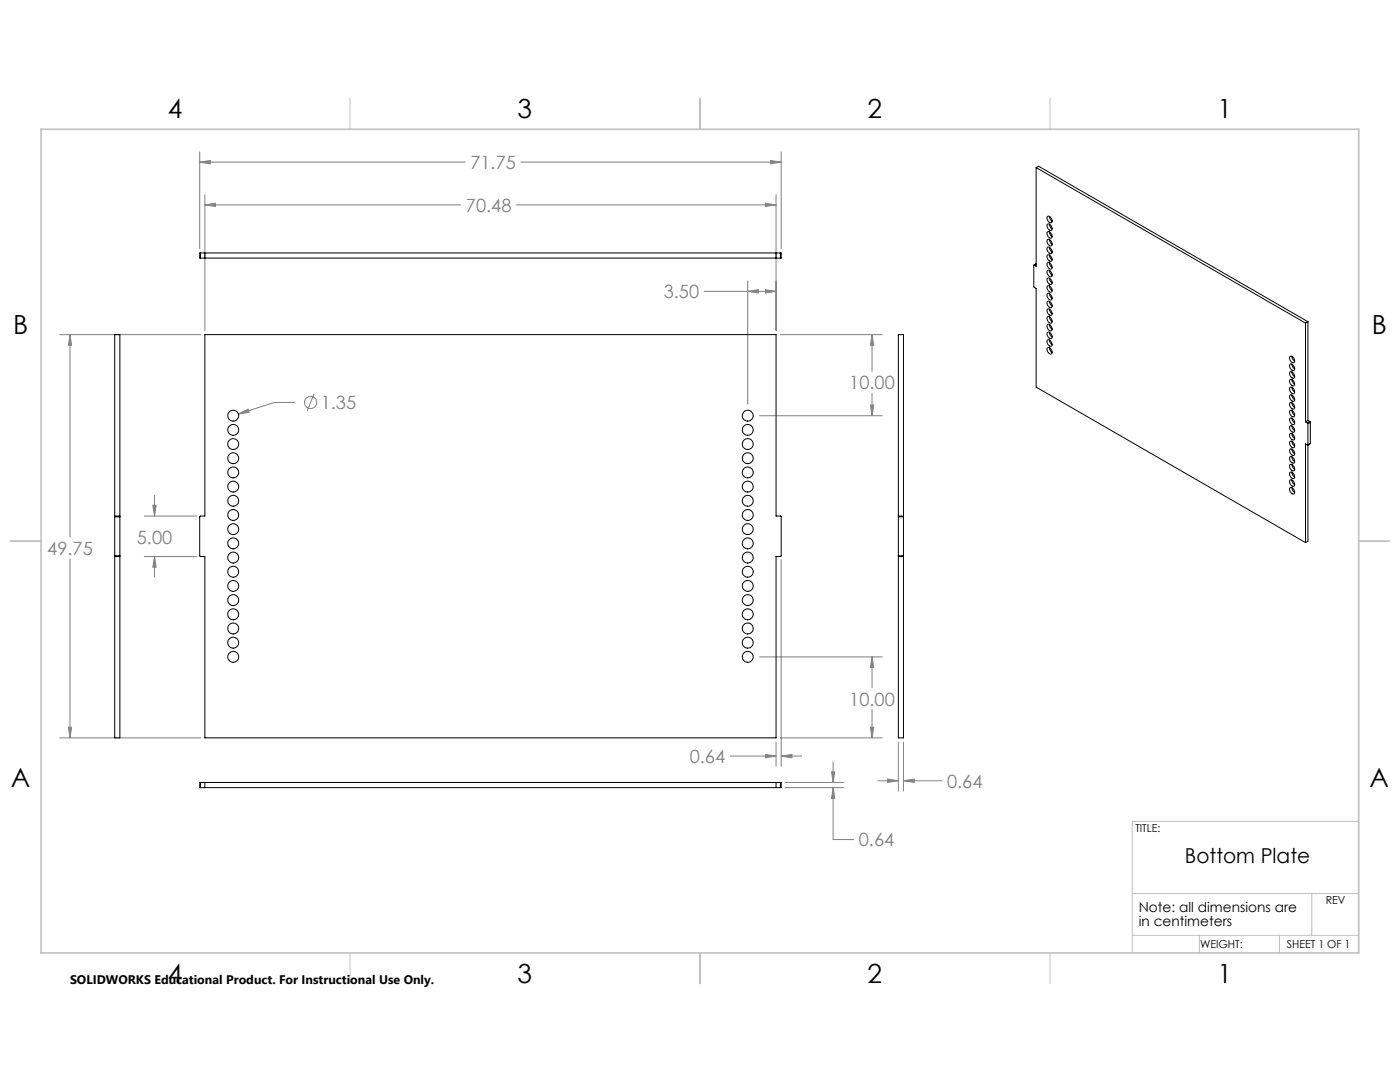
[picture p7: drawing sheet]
<svg xmlns="http://www.w3.org/2000/svg" width="279mm" height="216mm" viewBox="0 0 279 216" stroke-linecap="round" stroke-linejoin="round" font-family="sans-serif">
<defs><g id="words">
<g font-size="5.3">
<text x="33.5" y="23.6">4</text>
<text x="103.3" y="23.6">3</text>
<text x="173.2" y="23.6">2</text>
<text x="243" y="23.6">1</text>
<text x="2.6" y="66.7">B</text>
<text x="273.8" y="66.7">B</text>
<text x="2.2" y="157.1">A</text>
<text x="273.3" y="157.1">A</text>
<text x="33.5" y="196.2">4</text>
<text x="103.3" y="196.2">3</text>
<text x="173.2" y="196.2">2</text>
<text x="243" y="196.2">1</text>
</g>
<text font-size="4.1" x="236.5" y="172.3">Bottom Plate</text>
<g font-size="3.7" fill="#808080">
<text x="93.9" y="33.7">71.75</text>
<text x="93" y="42.3">70.48</text>
<text x="132.5" y="59.5">3.50</text>
<text x="169.5" y="77.7">10.00</text>
<text x="64" y="81.7">1.35</text>
<text x="9.4" y="110.7">49.75</text>
<text x="27.3" y="108.5">5.00</text>
<text x="169.5" y="140.8">10.00</text>
<text x="137.7" y="152.2">0.64</text>
<text x="189" y="157.2">0.64</text>
<text x="171.4" y="168.9">0.64</text>
</g>
<g font-size="2.7">
<text x="227.3" y="182">Note: all dimensions are</text>
<text x="227.3" y="184.7">in centimeters</text>
</g>
<text font-size="2.5" x="14" y="196.3">SOLIDWORKS Educational Product. For Instructional Use Only.</text>
<g font-size="2.2">
<text x="226.6" y="166.1">TITLE:</text>
<text x="264.6" y="180.4">REV</text>
<text x="239.5" y="189.2">WEIGHT:</text>
<text x="256.8" y="189.1">SHEET 1 OF 1</text>
</g>
</g></defs>
<g fill="none" stroke="#808080" stroke-width=".2">
<path d="M39.9 32.3l2.1-.3v.7zM39.9 30.3v19.4M39.9 32.3h53M40.9 38.8v27.1M104 32.3h51.9M153.8 32l2.1 .3-2.1 .4zM154.9 38.8v27.1M155.9 30.3v19.4M40.9 40.9l2.1-.3v.6zM40.9 40.9h51M103.1 40.9h51.8M140.5 58.1h14.4"/>
<path d="M149.2 58.1l2.2-.3v.7zM149.2 56.1v24.5M152.8 40.6l2.1 .3-2.1 .3zM152.8 57.8l2.1 .3-2.1 .4zM11.9 66.8h28.2M14 66.8l.3 2.1h-.6zM14 66.8v40.4M62.7 78.6l-1.4 3.4M155.7 66.8h20.4M174 66.8l.4 2.1h-.7zM174 66.8v7.3M174 78.5v4.5"/>
<path d="M30.8 98.9v4.1M47.6 82.6l1.9-1 .2 .7zM58.8 80.3h-4.1l-7.1 2.3M151.5 83h24.6M173.7 80.8h.7l-.4 2.2zM14 111.5v35.7M28.8 103h10.4M28.8 111.1h10.4M30.5 100.8h.7l-.4 2.2zM30.8 111.1l.4 2.1h-.7zM30.8 111.1v4.1M155.9 111.7v41.2"/>
<path d="M151.5 131.1h24.6M174 131.1l.4 2.1h-.7zM174 131.1v6.1M11.9 147.2h28.2M13.7 145.1h.6l-.3 2.1zM145.7 150.9h9.2M152.8 150.5l2.1 .4-2.1 .3zM154.9 148.1v4.8M155.7 147.2h20.4M155.9 150.9l2.2-.4v.7zM155.9 150.9h4.1M156.7 156.1h11.6"/>
<path d="M156.7 157.2h11.6M166 154h.6l-.3 2.1zM166.3 157.2l.3 2.1h-.6zM166.3 157.2v10.3h4.1M166.3 152v4.1M173.7 145.1h.7l-.4 2.1zM174 141.6v5.6M175.2 155.8h4.1M177.1 155.5l2.2 .3-2.2 .3zM179.3 148.1v9.7M180.3 155.8l2.2-.3v.6zM180.3 148.1v9.7"/>
<path d="M180.3 155.8h7.7"/>
<circle cx="62" cy="80.3" r="1.21"/>
</g>
<g fill="none" stroke="#c0c0c0" stroke-width=".2">
<path d="M69.8 19.6v6.2M139.7 19.6v6.2M209.5 19.6v6.2M2 108h6.2M271.2 108h6.1M226 178.3h45.2M261.8 178.3v8.3M271.2 163.9h-45.2v26.2M69.8 190.1v6.2M139.7 190.1v6.2M209.5 190.1v6.2M226 186.6h45.2"/>
<path d="M239.4 186.6v3.5M255.3 186.6v3.5"/>
</g>
<path d="M8.2 25.8h263v164.3h-263z" fill="none" stroke="#c0c0c0" stroke-width=".32"/>
<path d="M40.9 40.9l2.1-.3v.6zM152.8 40.6l2.1 .3-2.1 .3zM14 66.8l.3 2.1h-.6zM13.7 145.1h.6l-.3 2.1zM30.5 100.8h.7l-.4 2.2zM30.8 111.1l.4 2.1h-.7zM47.6 82.6l2.1-.3-.2-.7zM155.9 150.9l2.2-.4v.7zM152.8 150.5l2.1 .4-2.1 .3zM173.7 80.8h.7l-.4 2.2zM174 66.8l.4 2.1h-.7zM174 131.1l.4 2.1h-.7zM173.7 145.1h.7l-.4 2.1zM149.2 58.1l2.2-.3v.7zM152.8 57.8l2.1 .3-2.1 .4zM39.9 32.3l2.1-.3v.7zM153.8 32l2.1 .3-2.1 .4zM177.1 155.5l2.2 .3-2.2 .3zM180.3 155.8l2.2-.3v.6zM166 154h.6l-.3 2.1zM166.3 157.2l.3 2.1h-.6z" fill="#808080"/>
<g fill="none" stroke="#000" stroke-width=".2">
<path d="M206.8 33.4v19.7l-.4-.2M206.8 33.4l53.7 31.1M206.8 33.4l.5-.2 53.7 31M40 50.5h-.1v1h.1M40 51.5h115.7M40 50.5h115.7M40 50.5v1M40.9 50.5v1M154.9 50.5v1M155.7 50.5h.2v1h-.2M155.7 50.5v1M206.3 53v4.2l.5 .3v19.7l53.7 31.1"/>
<path d="M206.4 52.9l-.1 .1M206.8 52.6l-.5 .3M206.8 52.7l-.4 .2M209 43.2a.77 .77 0 0 1 .8 .3 .77 .77 0 0 1 .1 .8 .65 .65 0 0 1-.7 0 .65 .65 0 0 1-.2-.7zM209 44.8a.77 .77 0 0 1 .8 .3 .77 .77 0 0 1 0 .9 .92 .92 0 0 1-.8-1.2zM209 46.3a.77 .77 0 0 1 .8 .3 .77 .77 0 0 1 .1 .8 .65 .65 0 0 1-.7 0 .65 .65 0 0 1-.2-.7zM209 47.8a.77 .77 0 0 1 .8 .4 .77 .77 0 0 1 0 .9 .92 .92 0 0 1-.8-1.3zM209 49.4a.78 .78 0 0 1 .8 .2 .78 .78 0 0 1 .1 .9 .75 .75 0 0 1-.8-.2 .75 .75 0 0 1-.1-.8zM209 50.9a.77 .77 0 0 1 .8 .4 .77 .77 0 0 1 0 .8 .92 .92 0 0 1-.8-1.2zM209 52.5a.78 .78 0 0 1 .8 .2 .78 .78 0 0 1 .1 .9 .75 .75 0 0 1-.8-.2 .75 .75 0 0 1-.1-.8zM209 54a.77 .77 0 0 1 .8 .4 .77 .77 0 0 1 0 .8 .92 .92 0 0 1-.8-1.2zM209 55.6a.78 .78 0 0 1 .8 .2 .78 .78 0 0 1 .1 .8 .75 .75 0 0 1-.8-.1 .75 .75 0 0 1-.1-.8z"/>
<path d="M209 57.1a.77 .77 0 0 1 .8 .3 .77 .77 0 0 1 0 .9 .92 .92 0 0 1-.8-1.2zM209 58.6a.78 .78 0 0 1 .8 .3 .78 .78 0 0 1 .1 .8 .75 .75 0 0 1-.8-.1 .75 .75 0 0 1-.1-.9zM209.4 43.2a1.09 1.09 0 0 0 .6 .9M209.4 44.7l.1 .5 .5 .5M209.4 46.2a1.09 1.09 0 0 0 .6 1M209.4 47.8l.1 .5 .5 .4M209.4 49.3a1.09 1.09 0 0 0 .6 1M209.4 50.9l.1 .4 .5 .5M209.4 52.4l.2 .6 .4 .4M209.4 54l.1 .4 .5 .5M209.4 55.5l.2 .6 .4 .4M209.4 57l.2 .6 .4 .4"/>
<path d="M209.4 58.6l.3 .7 .3 .2M40.9 66.8h114v36.2l1 .1v7.8l-.1 .2h-.9v36.1h-114v-36.1l-1-.2v-7.8l1-.1zM209 69.4a.76 .76 0 0 1 .8 .4 .76 .76 0 0 1 0 .8 .91 .91 0 0 1-.8-1.2zM209 67.9a.78 .78 0 0 1 .8 .2 .78 .78 0 0 1 .1 .9 .75 .75 0 0 1-.8-.2 .75 .75 0 0 1-.1-.8zM209 66.4a.76 .76 0 0 1 .8 .3 .76 .76 0 0 1 0 .8 .91 .91 0 0 1-.8-1.1zM209 61.7a.78 .78 0 0 1 .8 .3 .78 .78 0 0 1 .1 .8 .75 .75 0 0 1-.8-.2 .75 .75 0 0 1-.1-.8zM209 64.8a.78 .78 0 0 1 .8 .3 .78 .78 0 0 1 .1 .8 .75 .75 0 0 1-.8-.2 .75 .75 0 0 1-.1-.8zM209.1 60.1a.84 .84 0 0 1 .7 1.3 .87 .87 0 0 1-.7-1.3zM209.1 63.2a.84 .84 0 0 1 .7 1.3 .87 .87 0 0 1-.7-1.3zM209.4 60.1l.2 .6 .4 .4M209.4 61.7l.3 .6 .3 .3M209.4 63.2l.2 .5 .4 .4"/>
<path d="M209.4 64.8l.3 .6 .3 .3M209.4 66.3l.2 .5 .4 .4M209.4 67.8l.2 .6 .4 .4M209.4 69.4l.2 .5 .4 .4M257.4 71.2a.78 .78 0 0 1 .8 .2 .78 .78 0 0 1 .1 .8 .65 .65 0 0 1-.7 0 .65 .65 0 0 1-.2-.7zM257.4 74.3a.73 .73 0 0 1 .8 .3 .73 .73 0 0 1-.1 .9 .97 .97 0 0 1-.7-1.2zM257.4 75.8a.72 .72 0 0 1 .8 .4 .72 .72 0 0 1-.1 .8 .94 .94 0 0 1-.7-1.2zM257.4 77.3a.73 .73 0 0 1 .8 .4 .73 .73 0 0 1-.1 .9 .97 .97 0 0 1-.7-1.3zM257.4 78.9a.72 .72 0 0 1 .8 .3 .72 .72 0 0 1-.1 .9 .94 .94 0 0 1-.7-1.2zM257.5 72.7a.81 .81 0 0 1 .7 .4 .81 .81 0 0 1 0 .8 .85 .85 0 0 1-.7-1.2zM257.8 71.1l.2 .6 .4 .4M257.8 72.7l.2 .5 .4 .4"/>
<path d="M257.8 74.2l.2 .5 .4 .4M257.8 75.7l.2 .6 .4 .4M257.8 77.3l.2 .5 .4 .4M257.8 78.8l.2 .5 .4 .5M260.5 64.5v19.7M261 64.2v19.7M261 64.2l-.5 .3M257.4 80.4a.73 .73 0 0 1 .8 .4 .73 .73 0 0 1-.1 .9 .97 .97 0 0 1-.7-1.3zM257.4 82a.72 .72 0 0 1 .8 .3 .72 .72 0 0 1-.1 .9 .94 .94 0 0 1-.7-1.2zM257.4 97.4a.72 .72 0 0 1 .8 .3 .72 .72 0 0 1-.1 .9 .94 .94 0 0 1-.7-1.2zM257.4 94.3a.72 .72 0 0 1 .8 .3 .72 .72 0 0 1-.1 .9 .94 .94 0 0 1-.7-1.2zM257.4 91.2a.72 .72 0 0 1 .8 .4 .72 .72 0 0 1-.1 .8 .94 .94 0 0 1-.7-1.2z"/>
<path d="M257.4 89.7a.73 .73 0 0 1 .8 .3 .73 .73 0 0 1-.1 .9 .97 .97 0 0 1-.7-1.2zM257.4 88.1a.72 .72 0 0 1 .8 .4 .72 .72 0 0 1-.1 .8 .94 .94 0 0 1-.7-1.2zM257.4 86.6a.73 .73 0 0 1 .8 .3 .73 .73 0 0 1-.1 .9 .97 .97 0 0 1-.7-1.2zM257.4 85.1a.72 .72 0 0 1 .8 .3 .72 .72 0 0 1-.1 .9 .94 .94 0 0 1-.7-1.2zM257.5 95.8a.82 .82 0 0 1 .7 .4 .82 .82 0 0 1 0 .8 .87 .87 0 0 1-.7-1.2zM257.5 92.7a.82 .82 0 0 1 .7 .4 .82 .82 0 0 1 0 .9 .87 .87 0 0 1-.7-1.3zM257.5 83.4a.77 .77 0 0 1 .7 .5 .77 .77 0 0 1-.1 .8 .92 .92 0 0 1-.6-1.3zM257.8 80.4l.2 .5 .4 .4M257.8 81.9l.2 .5 .4 .4M257.8 83.5l.2 .5 .4 .4M257.8 85l.2 .6 .4 .3M257.8 86.5l.2 .6 .4 .4"/>
<path d="M257.8 88.1l.2 .6 .4 .3M257.8 89.6l.2 .6 .4 .4M257.8 91.1l.2 .6 .4 .4M257.8 92.7l.2 .6 .4 .3M257.8 94.2l.2 .6 .4 .4M257.8 95.8l.2 .6 .4 .3M257.8 97.3l.2 .6 .4 .4M260.5 84.2l.5 .2M261 84.4v.1M261 84.5v23.5l-.5 .3M261 83.9l-.5 .3M261 83.9l.4 .2"/>
<path d="M261.4 84.1l.1 .2M261.4 84.1l-.4 .3M261.5 88.5l-.5 .3-.5-.2v19.7M261.5 88.5l-.5 .3M261.5 84.3l-.5 .2M261.5 84.3v4.2M22.9 110.9v.2M22.9 103v.1M22.9 111.1h1M22.9 103h1M22.9 103v-36.2h1v36.2M22.9 111.1v36.1h1v-36.1"/>
<path d="M22.9 103.1h1M22.9 110.9h1M22.9 103.1v7.8M23.9 110.9v.2M23.9 103v.1M23.9 103.1v7.8M179.3 103v.1M179.3 110.9v.2M179.3 111.1h1M179.3 103h1M179.3 103v-36.2h1v36.2M179.3 111.1v36.1h1v-36.1"/>
<path d="M179.3 103.1h1M179.3 110.9h1M179.3 103.1v7.8M180.3 103v.1M180.3 110.9v.2M180.3 103.1v7.8M40 156.1h-.1v1.1h.1M40 156.1v1.1M40 157.2h115.7M40 156.1h115.7M40.9 156.1v1.1M154.9 156.1v1.1"/>
<path d="M155.7 156.1h.2v1.1h-.2M155.7 156.1v1.1"/>
<circle cx="46.5" cy="82.9" r="1.09"/>
<circle cx="46.5" cy="88.6" r="1.09"/>
<circle cx="46.5" cy="94.3" r="1.09"/>
<circle cx="46.5" cy="97.1" r="1.09"/>
<circle cx="46.5" cy="99.9" r="1.09"/>
<circle cx="46.5" cy="91.4" r="1.09"/>
<circle cx="46.5" cy="85.8" r="1.09"/>
<circle cx="149.2" cy="85.8" r="1.09"/>
<circle cx="149.2" cy="82.9" r="1.09"/>
<circle cx="149.2" cy="88.6" r="1.09"/>
<circle cx="149.2" cy="94.3" r="1.09"/>
<circle cx="149.2" cy="97.1" r="1.09"/>
<circle cx="149.2" cy="91.4" r="1.09"/>
<circle cx="149.2" cy="99.9" r="1.09"/>
<circle cx="46.5" cy="119.8" r="1.09"/>
<circle cx="46.5" cy="105.6" r="1.09"/>
<circle cx="46.5" cy="102.8" r="1.09"/>
<circle cx="46.5" cy="108.4" r="1.09"/>
<circle cx="46.5" cy="111.3" r="1.09"/>
<circle cx="46.5" cy="114.1" r="1.09"/>
<circle cx="46.5" cy="116.9" r="1.09"/>
<circle cx="149.2" cy="111.3" r="1.09"/>
<circle cx="149.2" cy="102.8" r="1.09"/>
<circle cx="149.2" cy="119.8" r="1.09"/>
<circle cx="149.2" cy="108.4" r="1.09"/>
<circle cx="149.2" cy="105.6" r="1.09"/>
<circle cx="149.2" cy="116.9" r="1.09"/>
<circle cx="149.2" cy="114.1" r="1.09"/>
<circle cx="46.5" cy="122.6" r="1.09"/>
<circle cx="46.5" cy="131.1" r="1.09"/>
<circle cx="46.5" cy="128.2" r="1.09"/>
<circle cx="46.5" cy="125.4" r="1.09"/>
<circle cx="149.2" cy="128.2" r="1.09"/>
<circle cx="149.2" cy="122.6" r="1.09"/>
<circle cx="149.2" cy="131.1" r="1.09"/>
<circle cx="149.2" cy="125.4" r="1.09"/>
</g>
<use href="#words"/>
</svg>
